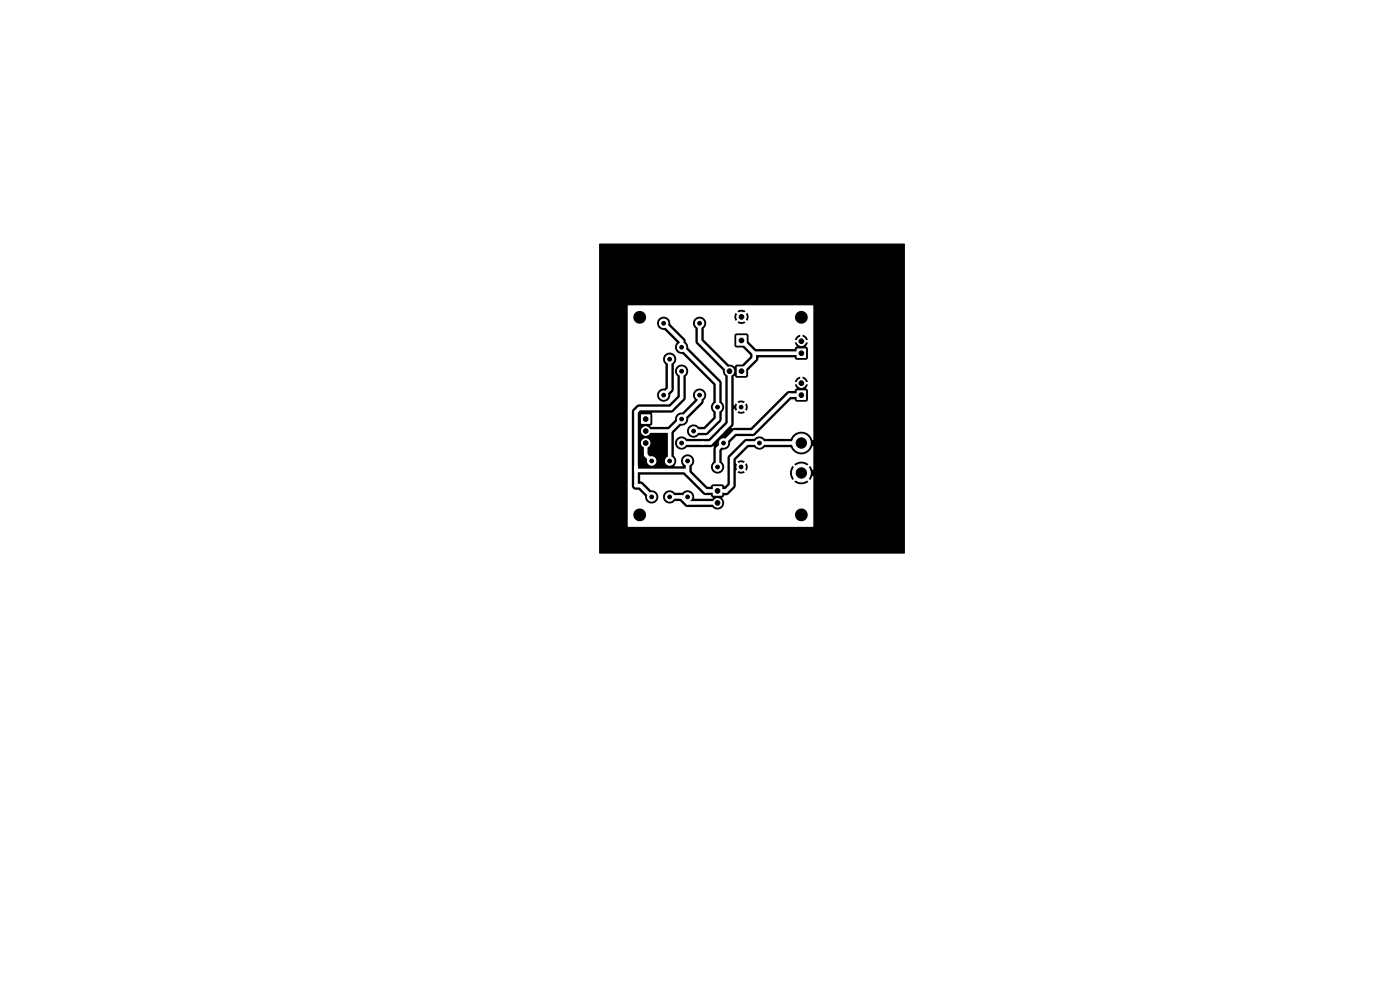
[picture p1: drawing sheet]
<svg xmlns="http://www.w3.org/2000/svg" width="297mm" height="210mm" viewBox="0 0 297 210" stroke-linecap="round" stroke-linejoin="round" font-family="sans-serif">
<path d="M127.2 51.8h64.7v65.5h-64.7z" fill="#000" stroke="#000" stroke-width=".21"/>
<g fill="#fff" stroke="#fff" stroke-width=".21">
<path d="M156.4 77.8h1.8v1.8h-1.8z"/>
<path d="M169.1 74h1.8v1.8h-1.8z"/>
<path d="M156.3 71.2h2v2h-2z"/>
<path d="M136.1 88h1.8v1.8h-1.8z"/>
<path d="M169.1 82.9h1.8v1.8h-1.8z"/>
<path d="M151.3 103.2h1.8v1.8h-1.8z"/>
<circle cx="138.3" cy="97.8" r=".9"/>
<circle cx="138.3" cy="105.4" r=".9"/>
<circle cx="154.8" cy="78.7" r=".9"/>
<circle cx="144.6" cy="78.7" r=".9"/>
<circle cx="142.1" cy="76.2" r=".9"/>
<circle cx="144.6" cy="73.7" r=".9"/>
<circle cx="170" cy="72.4" r=".9"/>
<circle cx="148.4" cy="68.6" r=".9"/>
<circle cx="140.8" cy="68.6" r=".9"/>
<circle cx="170" cy="100.3" r="1.9"/>
<circle cx="157.3" cy="67.2" r="1"/>
<circle cx="152.2" cy="86.4" r=".9"/>
<circle cx="157.2" cy="86.4" r=".9"/>
<circle cx="137" cy="91.4" r=".9"/>
<circle cx="137" cy="94" r=".9"/>
<circle cx="142.1" cy="97.8" r=".9"/>
<circle cx="142.1" cy="105.4" r=".9"/>
<circle cx="140.8" cy="83.8" r=".9"/>
<circle cx="148.4" cy="83.8" r=".9"/>
<circle cx="170" cy="81.3" r=".9"/>
<circle cx="144.6" cy="88.9" r=".9"/>
<circle cx="147.1" cy="91.4" r=".9"/>
<circle cx="144.6" cy="94" r=".9"/>
<circle cx="170" cy="94" r="1.9"/>
<circle cx="161.1" cy="94" r=".9"/>
<circle cx="153.5" cy="94" r=".9"/>
<circle cx="152.2" cy="106.7" r=".9"/>
<circle cx="145.9" cy="105.4" r=".9"/>
<circle cx="145.9" cy="97.8" r=".9"/>
<circle cx="152.2" cy="99.1" r=".9"/>
<circle cx="157.2" cy="99.1" r=".9"/>
</g>
<g fill="none" stroke="#fff" stroke-width=".76">
<path d="M140.8 68.6l3.8 3.8v1.3l7.6 7.6v7.6l-2.5 2.5h-2.6M142.1 76.2v6.4l-1.3 1.2M144.6 78.7v5.7l-2.3 2.3h-6.7l-.7 .7v15.6h1l2.4 2.4M148.4 68.6v3.8l6.4 6.3v11.2l-4.1 4.1h-6.1M157.3 72.2l2.7 2.7M160 74.9v1.1l-2.7 2.7M160 74.9h10M137 91.4h5.1M137 94v2.5l1.3 1.3M142.1 91.4v6.4M145.9 97.8v2.5M148.4 83.8v1.3l-6.3 6.3"/>
<path d="M149 94h.1M153.1 91.6h.1M170 83.8h-2.5l-7.9 7.8h-3.8l-3.6 3.7v3.8M170 94h-11.6l-3.2 3.2v5.8l-1.2 1.2-4.3-.1-4.3-4.3h-10.4l-.1-.1M142.1 105.4h2.5l1.3 1.3h6.3"/>
</g>
<path d="M133.2 64.8h39.3v2.5h-1.1l-.1-.2a1.35 1.35 0 0 0-1.4-1.1 1.35 1.35 0 0 0-1.2 1.2h-9.9l-.3-.9-.7 .8-.4-.4 .8-.7a1.48 1.48 0 0 0-1.8 0l.8 .7-.4 .4-.7-.8-.2 .4-.1 .8 .3 .6 .7-.8 .4 .4-.8 .7a1.48 1.48 0 0 0 1.8 0l-.8-.7 .4-.4 .7 .8 .3-.9h9.9a1.35 1.35 0 0 0 1.3 1.5 1.35 1.35 0 0 0 1.4-1.4h1.1v17.5h-1.1v-2l-.4-.5 .4-.8h-1v-.5h1a1.39 1.39 0 0 0-1.1-1.1v.9h-.5v-.9l-.6 .2-.4 .5-.2 .4h1v.5h-1l.4 .8-.4 .6h-1.3l-.4 .3-7.6 7.5-4.1 .2 .4-1 .1-3.1 .2-.1 .2 .5 .7-.8 .4 .4-.8 .7a1.39 1.39 0 0 0 1.6 0l-.7-.7 .3-.4 .8 .8 .1-.2 .1-.6-.2-.8-.8 .7-.3-.3 .7-.8a1.39 1.39 0 0 0-1.6 0l.8 .8-.4 .3-.7-.7-.3 .4-.2-.1 .1-6.1 .2-.1 .5 .4h2l.3-.4v-1.2l2-1.9 .3-.8h7.5l.5 .5h2.1l.3-.4v-1.9l-.4-.6 .4-.8h-1v-.5h1a1.39 1.39 0 0 0-1.1-1.1v1h-.5v-1l-.6 .2-.4 .5-.2 .4h1v.5h-1l.4 .8-.4 .6h-8.2l-1.6-1.5v-1.3l-.1-.3-.4-.2-2.2 .1-.3 .4 .1 2.3 .3 .2 1.4 .1 1.5 1.5v.3l-1.6 1.7h-1.2l-.5 .5-.5-.3-.7-.2-5.3-5.2v-2.4a1.42 1.42 0 0 0 .1-2.1 1.42 1.42 0 0 0-2.1 .1 1.42 1.42 0 0 0 .2 2v2.8l.2 .3 5.6 5.8 .1 .6 .5 .6v6.6h-.3l-.1-.7-.4-.5v-4l-.1-.4-7-7-.1-.6-.4-.6-.2-.7-3.1-3.1a1.44 1.44 0 0 0-2-1.5h-3.1l-.1-.2a1.36 1.36 0 0 0-2.1-.9 1.36 1.36 0 0 0 .2 2.3 1.36 1.36 0 0 0 2-1.2h3.1l-.2 .1a1.44 1.44 0 0 0-.5 1.7 1.44 1.44 0 0 0 1.5 .9l2.6 2.6a1.49 1.49 0 0 0-.3 1.7 1.49 1.49 0 0 0 1.5 .8l1.1 1.1h-2.4a1.42 1.42 0 0 0-2.1-1.2 1.42 1.42 0 0 0-.2 2.3v4.8l-.2 .3a1.43 1.43 0 0 0-1.6 1.3 1.43 1.43 0 0 0 1.5 1.5 1.43 1.43 0 0 0 1.3-1.6l.7-.9v-5.4l.4-.4 .2-.7h2.4l5.4 5.4v3.6a1.52 1.52 0 0 0 0 2.3v1.1l-1.9 1.9-1.1 .1a1.42 1.42 0 0 0-2.1-.2 1.42 1.42 0 0 0 0 2.1 1.42 1.42 0 0 0 2.1-.2l1.8-.1 2.8-2.7 .2-.6v-1.4l.4-.5 .1-.6h.3v3.1l-3.5 3.6h-4.7a1.43 1.43 0 0 0-2-.2 1.43 1.43 0 0 0 0 2.1 1.43 1.43 0 0 0 2-.1h5.1l.4-.2a.17 .17 0 0 1 .2 0 .17 .17 0 0 1 0 .3l-.1 2.9a1.43 1.43 0 0 0-.1 2.1 1.43 1.43 0 0 0 2.1 0 1.43 1.43 0 0 0-.2-2.1v-2.2l.2-.3a1.52 1.52 0 0 0 1.6-1.6l1.4-1.3h3.4l.4-.1 7.7-7.7h.7l.2 .4 .4 .1h1.9l.4-.4h1.1v8.5h-.2l-.5-1-.8-.5-.8-.2-.9 .1a2.51 2.51 0 0 0-1.5 1.4h-5.5a1.52 1.52 0 0 0-2.3 0h-1.7l-.4 .1-3.5 3.6-.1 5.8-.5 .6-.6-.5h-1.9l-.3 .2-.2 .3h-.8l-3.2-3.2v-1.1a1.43 1.43 0 0 0 .1-2.1 1.43 1.43 0 0 0-2.1 0 1.43 1.43 0 0 0 0 2h-1.7a1.59 1.59 0 0 0-.2-2.2v-4.8l1.5-1.5a1.52 1.52 0 0 0 1.6-1.6l3.1-3.1 .2-.5a1.48 1.48 0 0 0 .4-1.8 1.48 1.48 0 0 0-1.6-.8 1.55 1.55 0 0 0-.8 2.4l-2.5 2.6a1.49 1.49 0 0 0-1.6 1.6l-1.6 1.5-3.6-.2 .4-.5-.1-2.3 4.3-.1 2.7-2.6 .2-.5v-4.5a1.43 1.43 0 0 0 .2-2.1 1.43 1.43 0 0 0-2.1 0 1.43 1.43 0 0 0 .1 2.1v4.1l-1.7 1.8h-6.5l-.5 .2-.9 1.1-.1 16 .4 .6 1.1 .2 1.3 1.3a1.43 1.43 0 0 0 1.4 1.6 1.43 1.43 0 0 0 1.5-1.5 1.43 1.43 0 0 0-1.6-1.3l-1.7-1.7-.6-.2 .1-1.4h9.1l4.1 4.1 .6 .2h1l.5 .7-.1 .1h-3.7l-.1-.2a1.44 1.44 0 0 0-.9-1.5 1.44 1.44 0 0 0-1.7 .4h-1.5a1.42 1.42 0 0 0-2.1-.1 1.42 1.42 0 0 0 0 2.1 1.42 1.42 0 0 0 2.1-.2h1l1.5 1.2 5.4 .1a1.46 1.46 0 0 0 2.1 .1 1.46 1.46 0 0 0 0-2.1l.5-.6 .8-.1 1.5-1.5 .1-3.5 .7-.8 .4 .4-.8 .7a1.39 1.39 0 0 0 1.6 0l-.7-.7 .3-.4 .8 .8 .1-.2 .1-.6-.2-.8-.8 .7-.3-.3 .7-.8a1.39 1.39 0 0 0-1.6 0l.8 .8-.4 .3-.7-.7v-.8l2.7-2.6h1.2a1.52 1.52 0 0 0 2.3 0h5.5a2.48 2.48 0 0 0 2.4 1.5 2.48 2.48 0 0 0 2.2-1.8l.1 .1v5l-.6-.9-1 .9-.3-.3 .9-.9a2.4 2.4 0 0 0-3 0l.9 .9-.3 .3-1-.9v.1a2.39 2.39 0 0 0 0 2.9l1-.9 .3 .4-.9 .9a2.4 2.4 0 0 0 3 0l-.9-.9 .3-.4 1 .9 .6-.9v8.3h-1.1l-.1-.2a1.36 1.36 0 0 0-1.4-1.1 1.36 1.36 0 0 0-1.3 1.3h-31.5l-.1-.2a1.36 1.36 0 0 0-2.1-.9 1.36 1.36 0 0 0 .2 2.3 1.36 1.36 0 0 0 2-1.2h31.5l.1 .3a1.36 1.36 0 0 0 1.4 1.1 1.36 1.36 0 0 0 1.3-1.4h1.1v2.5h-39.3z" fill="#fff"/>
<g fill="#000" stroke="#000" stroke-width=".21">
<circle cx="135.7" cy="67.3" r="1.1"/>
<circle cx="140.8" cy="68.6" r=".4"/>
<circle cx="142.1" cy="76.2" r=".4"/>
<circle cx="144.6" cy="73.7" r=".4"/>
<circle cx="144.6" cy="78.7" r=".4"/>
<circle cx="148.4" cy="68.6" r=".4"/>
<circle cx="154.8" cy="78.7" r=".5"/>
<circle cx="157.3" cy="67.2" r=".5"/>
<circle cx="157.3" cy="72.2" r=".5"/>
<circle cx="157.3" cy="78.7" r=".5"/>
<circle cx="170" cy="74.9" r=".5"/>
<circle cx="170" cy="72.4" r=".5"/>
<circle cx="170" cy="67.3" r="1.1"/>
<circle cx="137" cy="91.4" r=".5"/>
<circle cx="137" cy="94" r=".5"/>
<circle cx="137" cy="88.9" r=".5"/>
<circle cx="138.3" cy="97.8" r=".4"/>
<circle cx="140.8" cy="83.8" r=".4"/>
<circle cx="142.1" cy="97.8" r=".4"/>
<circle cx="144.6" cy="88.9" r=".4"/>
<circle cx="144.6" cy="94" r=".4"/>
<circle cx="145.9" cy="97.8" r=".4"/>
<circle cx="147.1" cy="91.4" r=".4"/>
<circle cx="148.4" cy="83.8" r=".4"/>
<circle cx="152.2" cy="86.4" r=".4"/>
<circle cx="152.2" cy="99.1" r=".4"/>
<circle cx="153.5" cy="94" r=".4"/>
<circle cx="157.2" cy="99.1" r=".4"/>
<circle cx="157.2" cy="86.4" r=".4"/>
<circle cx="161.1" cy="94" r=".4"/>
<circle cx="170" cy="83.8" r=".5"/>
<circle cx="170" cy="81.3" r=".5"/>
<circle cx="170" cy="94" r="1.1"/>
<circle cx="135.7" cy="109.2" r="1.1"/>
<circle cx="138.3" cy="105.4" r=".4"/>
<circle cx="142.1" cy="105.4" r=".4"/>
<circle cx="145.9" cy="105.4" r=".4"/>
<circle cx="152.2" cy="106.7" r=".5"/>
<circle cx="152.2" cy="104.1" r=".5"/>
<circle cx="170" cy="100.3" r="1.1"/>
<circle cx="170" cy="109.2" r="1.1"/>
</g>
</svg>
